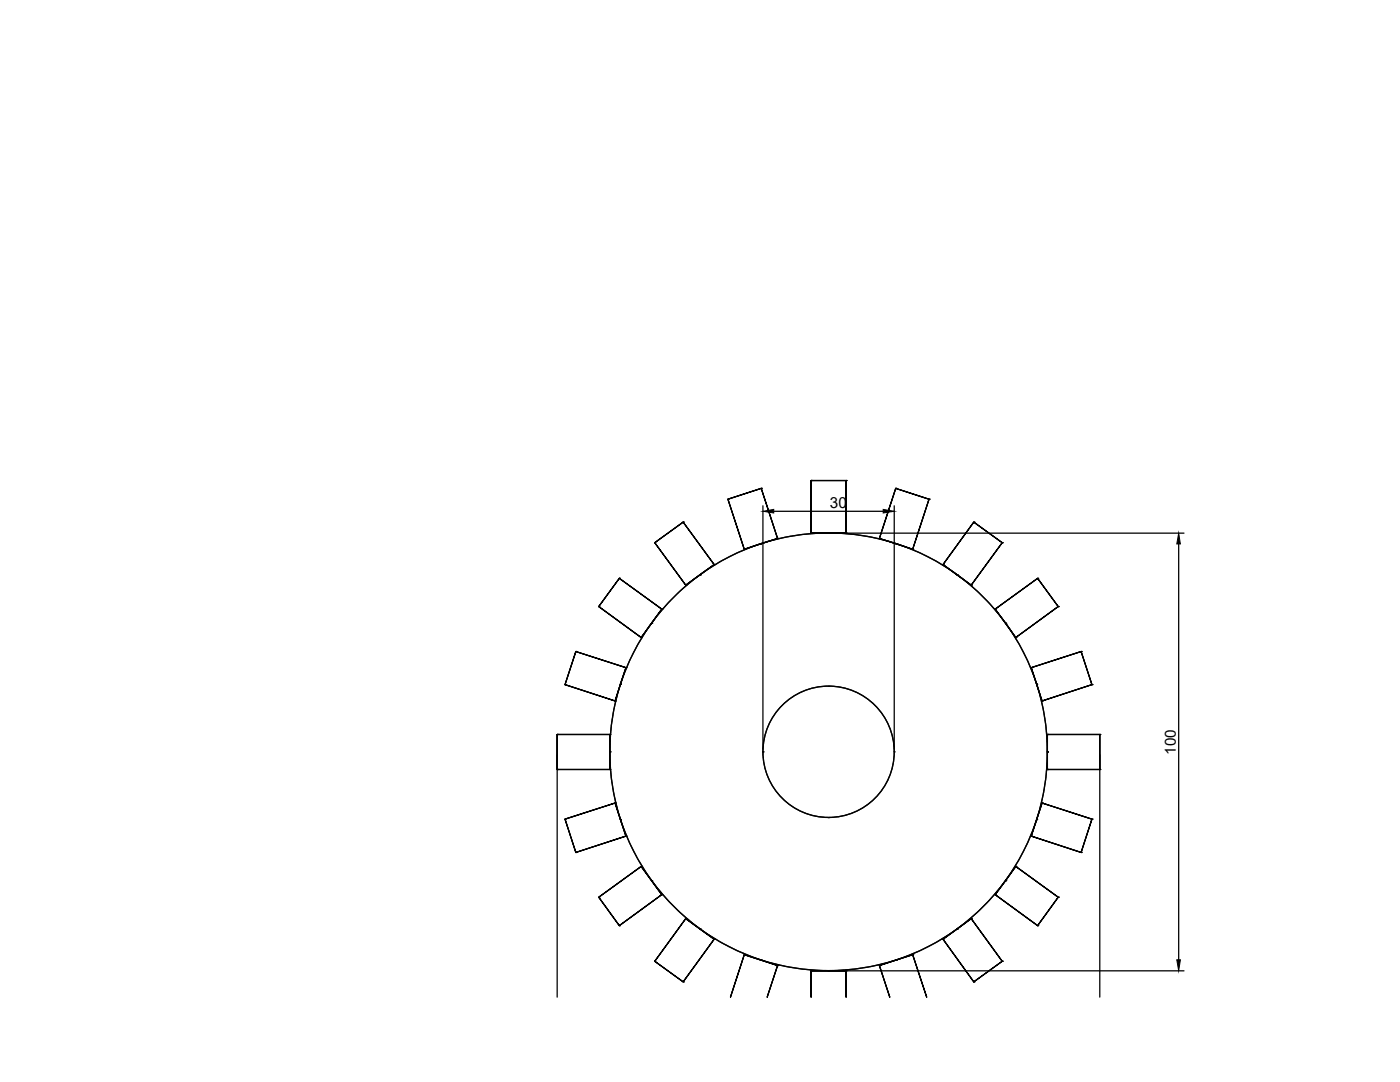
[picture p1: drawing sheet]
<svg xmlns="http://www.w3.org/2000/svg" width="279mm" height="216mm" viewBox="0 0 279 216" stroke-linecap="round" stroke-linejoin="round" font-family="sans-serif">
<defs><g id="words">
<g font-size="3.1">
<text x="162.6" y="101.4">⌀30</text>
<text x="234.6" y="153.7" transform="rotate(-90 234.6 153.7)">⌀100</text>
</g>
</g></defs>
<!-- layer: 0 -->
<g fill="none" stroke="#000" stroke-width=".25">
<path d="M145.3 99.6l3.2 10 6.7-2.2-6.7 2.2-3.2-10 6.6-2.1zM145.3 99.6h.1M151.9 97.5h.1M161.9 95.9v10.5h7h-7v-10.5h7zM161.9 95.9h.1M168.9 95.9h.1M178.8 97.5l-3.3 9.9 6.6 2.2-6.6-2.2 3.3-9.9 6.6 2.1zM178.8 97.5h.1M185.4 99.6h.1M123.6 115.4l-4.1 5.6 8.5 6.2 4.1-5.7-4.1 5.7-8.5-6.2zM123.6 115.4h.1M130.7 108.3l6.1 8.5 5.7-4.2-5.7 4.2-6.1-8.5 5.6-4.1z"/>
<path d="M130.7 108.3h.1M136.3 104.2h.1M136.8 116.8h.1M139.7 114.7h.1M139.7 114.7a43.7 43.7 0 0 1 69.3 35.3M139.7 114.7a43.7 43.7 0 0 0-15.9 21.8M142.5 112.6l-6.2-8.4 6.2 8.4M142.5 112.6h.1M148.5 109.6h.1M151.8 108.5h.1M152.3 100.9v48.6M154.4 102h21.9"/>
<path d="M155.2 107.4l-3.3-9.9 3.3 9.9M155.2 107.4h.1M161.9 106.4h.1M165.3 106.4h.1M165.9 106.4h70.4M168.9 106.4v-10.5v10.5M168.9 106.4h.1M175.5 107.4h.1M178.5 100.9v48.6M178.8 108.5h.1M182.1 109.6l3.3-10-3.3 10M182.1 109.6h.1"/>
<path d="M188.2 112.6h.1M191 114.7h.1M193.8 116.8l6.2-8.5-6.2 8.5M193.8 116.8h.1M194.3 104.2l-6.1 8.4 5.6 4.2-5.6-4.2 6.1-8.4 5.7 4.1zM194.3 104.2h.1M200 108.3h.1M207.1 115.4h.1M235.2 108.5v83M112.8 136.6h.1M114.9 130l-2.1 6.6 10 3.3 2.1-6.7-2.1 6.7-10-3.3zM114.9 130h.1"/>
<path d="M119.5 121h.1M122.8 139.9h.1M123.8 136.5h.1M123.8 136.5a43.7 43.7 0 0 0-2.1 13.5M124.9 133.2l-10-3.2 10 3.2M124.9 133.2h.1M128 127.2h.1M130 124.4h.1M132.1 121.5l-8.5-6.1 8.5 6.1M132.1 121.5h.1M165.3 136.9h.1M198.6 121.5l4.1 5.7-4.1-5.7 8.5-6.1 4.1 5.6-4.1-5.6z"/>
<path d="M198.6 121.5h.1M200.7 124.4h.1M202.7 127.2l8.5-6.2-8.5 6.2M202.7 127.2h.1M205.8 133.2l2.2 6.7-2.2-6.7 10-3.2 2.1 6.6-2.1-6.6zM205.8 133.2h.1M206.9 136.5h.1M208 139.9l9.9-3.3-9.9 3.3M208 139.9h.1M211.2 121h.1M215.8 130h.1M217.9 136.6h.1"/>
<path d="M111.2 146.6v6.9h10.5v-6.9v6.9h-10.5zM111.2 153.5h.1M111.2 146.6h.1M111.2 150.6v48.4M121.7 146.6h-10.5h10.5M121.7 150h.1M121.7 150a43.7 43.7 0 0 0 57.2 41.5M121.7 153.5h.1M121.7 146.6h.1M152.3 150h.1M178.5 150h.1M209 146.6v6.9v-6.9h10.5v6.9v-6.9z"/>
<path d="M209 153.5h10.5h-10.5M209 150h.1M209 150a43.7 43.7 0 0 1-30.1 41.5M209 146.6h.1M209 153.5h.1M219.5 146.6h.1M219.5 153.5h.1M219.5 150.6v48.4M112.8 163.4l2.1 6.7 10-3.3-2.1-6.6 2.1 6.6-10 3.3zM112.8 163.4h.1M114.9 170.1h.1M119.5 179l4.1 5.7 8.5-6.2-4.1-5.6 4.1 5.6-8.5 6.2z"/>
<path d="M119.5 179h.1M122.8 160.2l-10 3.2 10-3.2M122.8 160.2h.1M123.8 163.5h.1M124.9 166.8h.1M128 172.9l-8.5 6.1 8.5-6.1M128 172.9h.1M130 175.7h.1M132.1 178.5h.1M165.3 163.2h.1M198.6 178.5l8.5 6.2-8.5-6.2M198.6 178.5h.1"/>
<path d="M200.7 175.7h.1M202.7 172.9l-4.1 5.6 4.1-5.6 8.5 6.1-4.1 5.7 4.1-5.7zM202.7 172.9h.1M205.8 166.8l10 3.3-10-3.3M205.8 166.8h.1M206.9 163.5h.1M208 160.2l-2.2 6.6 2.2-6.6 9.9 3.2-2.1 6.7 2.1-6.7zM208 160.2h.1M211.2 179h.1M215.8 170.1h.1M217.9 163.4h.1M123.6 184.7h.1"/>
<path d="M130.7 191.8h.1M136.3 195.9h.1M136.8 183.3l5.7 4.1-6.2 8.5-5.6-4.1 5.6 4.1 6.2-8.5zM136.8 183.3l-6.1 8.5 6.1-8.5M136.8 183.3h.1M139.7 185.4h.1M142.5 187.4h.1M148.5 190.5l6.7 2.2-2.1 6.3 2.1-6.3zM148.5 190.5l-2.7 8.5 2.7-8.5M148.5 190.5h.1M151.8 191.6h.1M155.2 192.7h.1"/>
<path d="M161.9 193.7h7v5.3v-5.3zM161.9 193.7v5.3v-5.3M161.9 193.7h.1M165.3 193.7h.1M165.9 193.7h70.4M168.9 193.7h.1M175.5 192.7l6.6-2.2 2.8 8.5-2.8-8.5zM175.5 192.7l2.1 6.3-2.1-6.3M175.5 192.7h.1M178.8 191.6h.1M182.1 190.5h.1M188.2 187.4l5.6-4.1 6.2 8.5-5.7 4.1 5.7-4.1-6.2-8.5z"/>
<path d="M188.2 187.4l6.1 8.5-6.1-8.5M188.2 187.4h.1M191 185.4h.1M193.8 183.3h.1M194.3 195.9h.1M200 191.8h.1M207.1 184.7h.1"/>
<circle cx="165.4" cy="150" r="13.1"/>
<circle cx="165.4" cy="150" r="43.7"/>
</g>
<path d="M152.3 102l2.1-.4v.8zM176.3 101.6l2.2 .4-2.2 .4zM235.2 106.4l.4 2.1h-.7zM234.9 191.5h.7l-.4 2.2z" fill="#000" stroke="#000" stroke-width=".2"/>
<use href="#words"/>
</svg>
